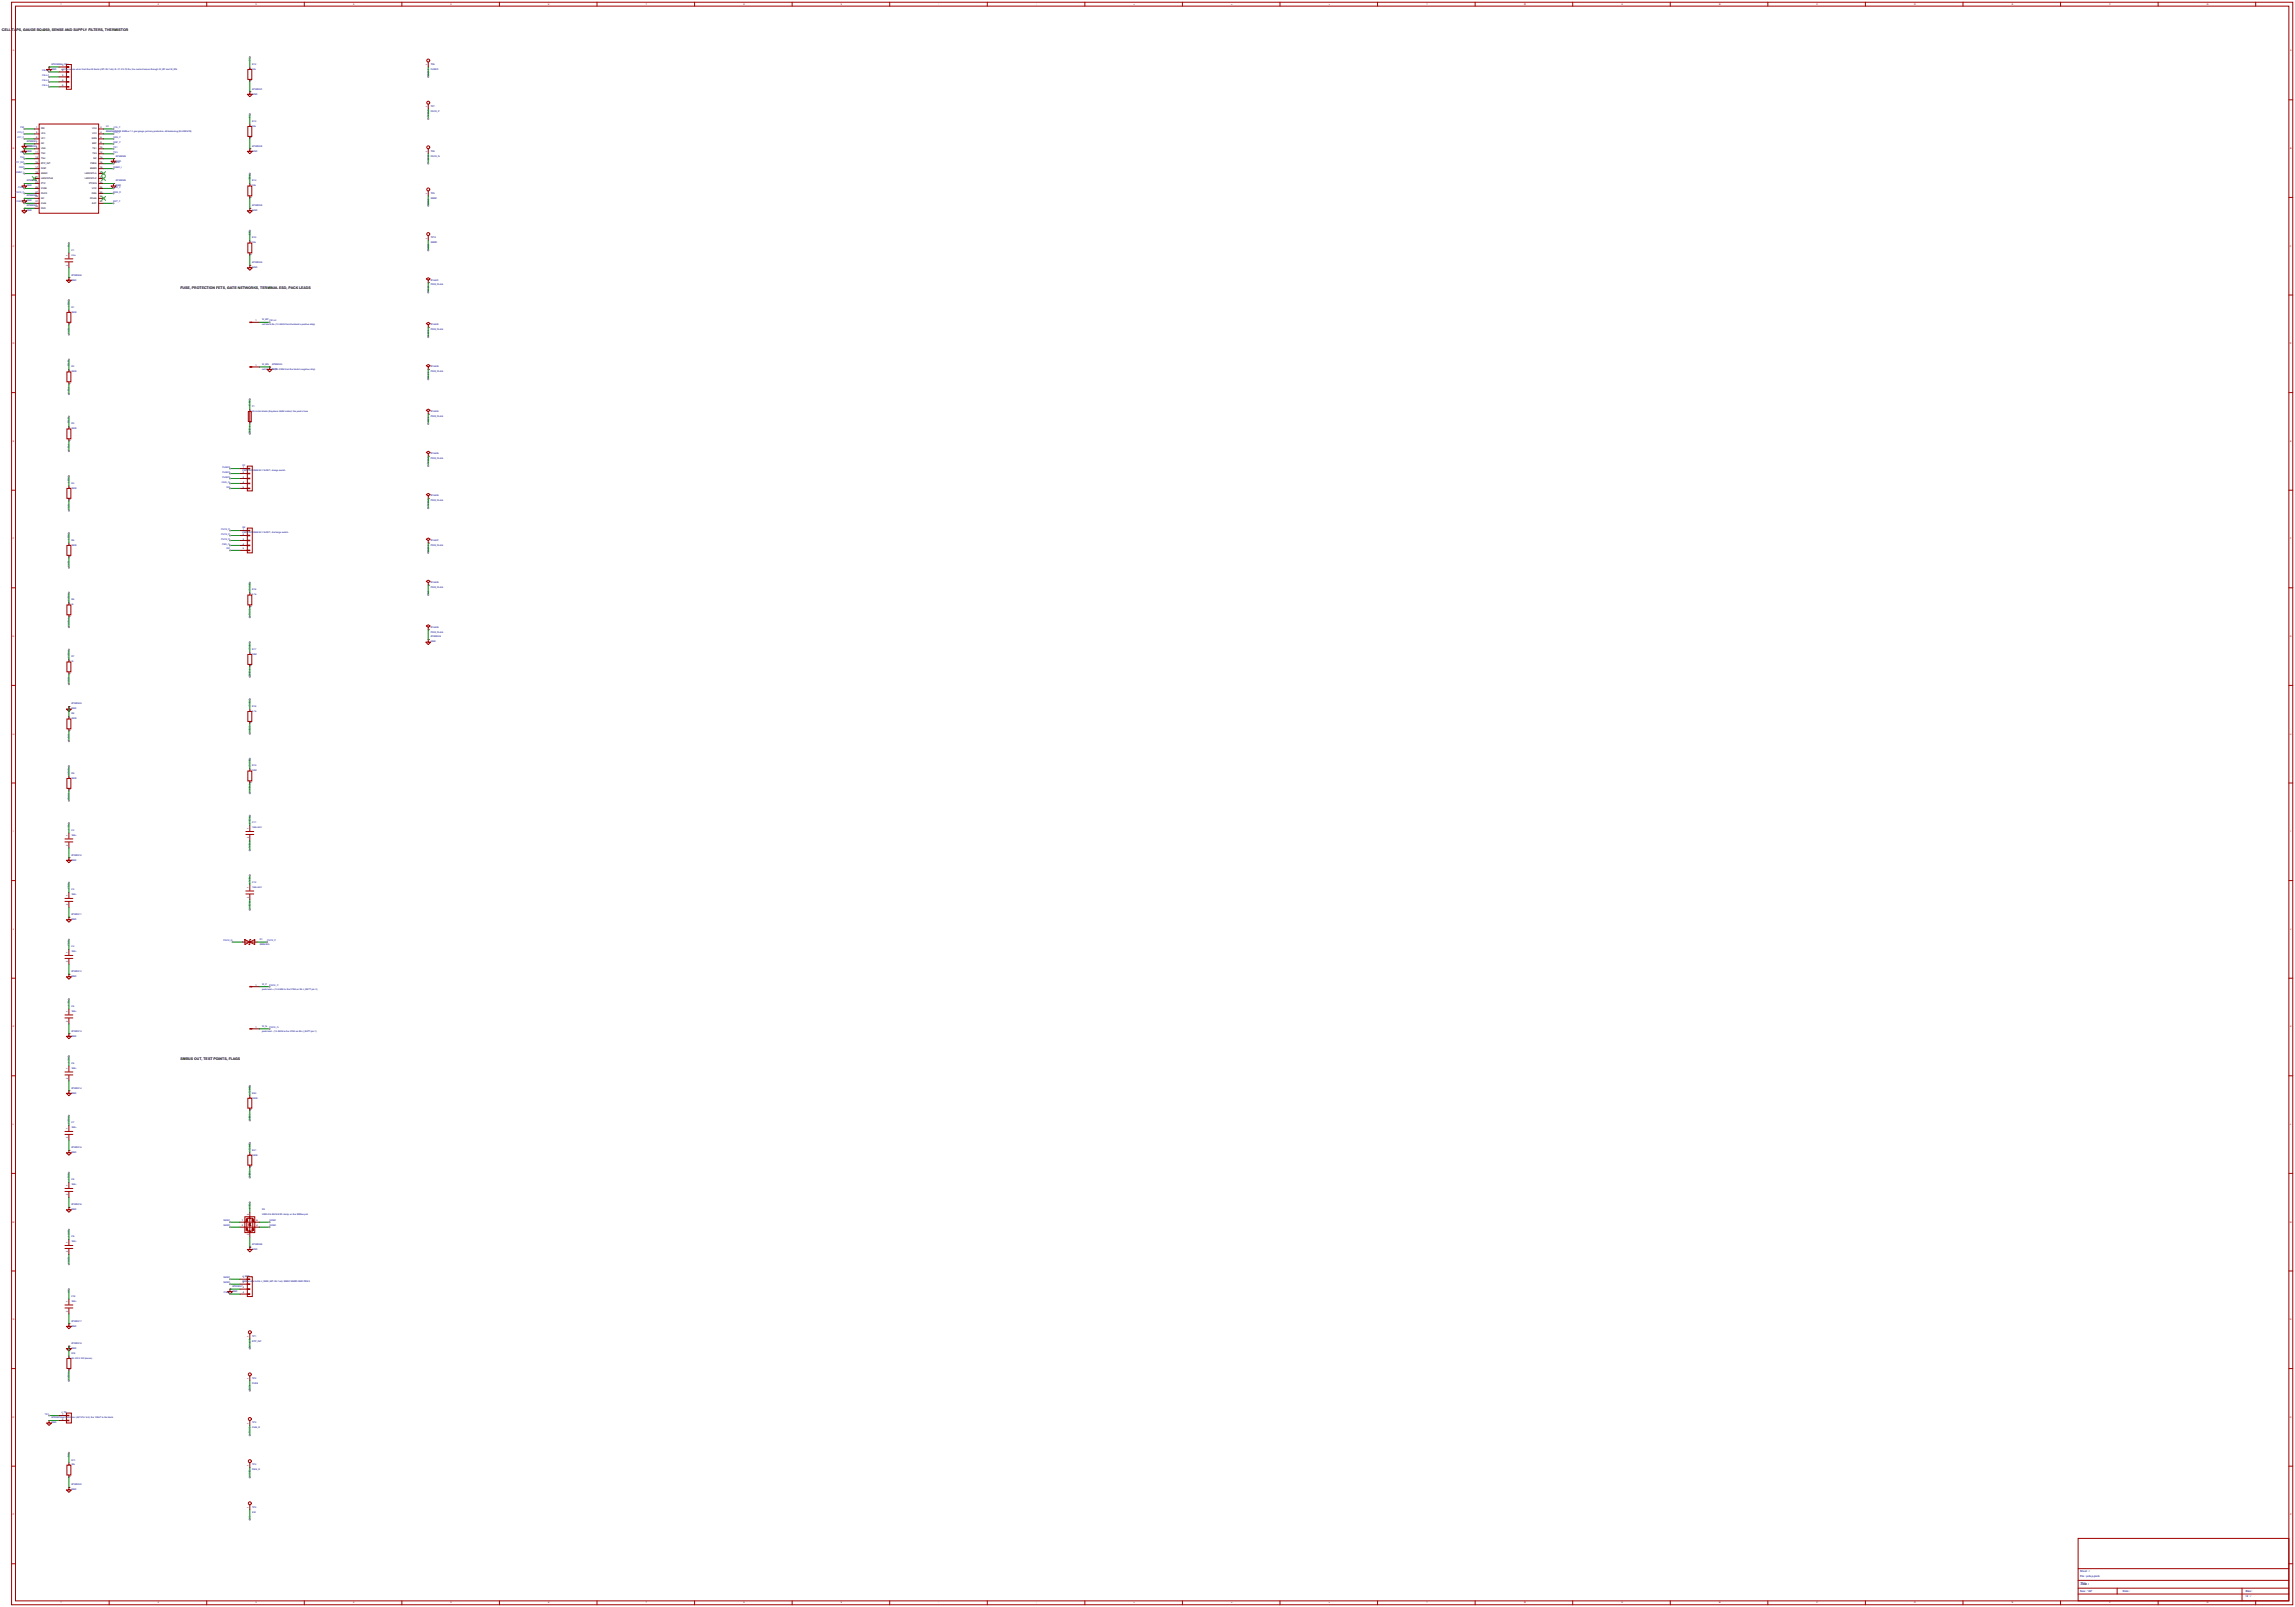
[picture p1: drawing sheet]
<svg xmlns="http://www.w3.org/2000/svg" width="1176mm" height="823mm" viewBox="0 0 1176 823" stroke-linecap="round" stroke-linejoin="round" font-family="sans-serif">
<defs><g id="words">
<g font-size="1.8">
<text x="1" y="16">CELL TAPS, GAUGE BQ4050, SENSE AND SUPPLY FILTERS, THERMISTOR</text>
<text x="92" y="148">FUSE, PROTECTION FETS, GATE NETWORKS, TERMINAL ESD, PACK LEADS</text>
<text x="92" y="543">SMBUS OUT, TEST POINTS, FLAGS</text>
</g>
<text font-size="1.8" fill="#000080" x="1066" y="812">Title :</text>
<g font-size="1.4" fill="#000080">
<text x="1066" y="808">File : pcb-p-pack</text>
<text x="1066" y="805">Sheet : /</text>
<text x="1066" y="816">Size : &quot;A0&quot;</text>
<text x="1088" y="816">Date :</text>
<text x="1151" y="816">Rev :</text>
<text x="1151" y="818">Id : /</text>
</g>
<g font-size="1.2" fill="#a00000">
<text x="31" y="2">1</text>
<text x="81" y="2">2</text>
<text x="131" y="2">3</text>
<text x="181" y="2">4</text>
<text x="231" y="2">5</text>
<text x="281" y="2">6</text>
<text x="331" y="2">7</text>
<text x="381" y="2">8</text>
<text x="431" y="2">9</text>
<text x="481" y="2">:</text>
<text x="531" y="2">;</text>
<text x="581" y="2">&lt;</text>
<text x="631" y="2">=</text>
<text x="681" y="2">&gt;</text>
<text x="731" y="2">?</text>
<text x="781" y="2">@</text>
<text x="831" y="2">A</text>
<text x="881" y="2">B</text>
<text x="931" y="2">C</text>
<text x="981" y="2">D</text>
<text x="1031" y="2">E</text>
<text x="1081" y="2">F</text>
<text x="1131" y="2">G</text>
<text x="7" y="26">A</text>
<text x="1174" y="26">A</text>
<text x="7" y="76">B</text>
<text x="1174" y="76">B</text>
<text x="7" y="126">C</text>
<text x="1174" y="126">C</text>
<text x="7" y="176">D</text>
<text x="1174" y="176">D</text>
<text x="7" y="226">E</text>
<text x="1174" y="226">E</text>
<text x="7" y="276">F</text>
<text x="1174" y="276">F</text>
<text x="6" y="326">G</text>
<text x="1173" y="326">G</text>
<text x="7" y="376">H</text>
<text x="1174" y="376">H</text>
<text x="7" y="426">I</text>
<text x="1174" y="426">I</text>
<text x="7" y="476">J</text>
<text x="1174" y="476">J</text>
<text x="7" y="526">K</text>
<text x="1174" y="526">K</text>
<text x="7" y="576">L</text>
<text x="1174" y="576">L</text>
<text x="6" y="626">M</text>
<text x="1173" y="626">M</text>
<text x="7" y="676">N</text>
<text x="1174" y="676">N</text>
<text x="6" y="726">O</text>
<text x="1173" y="726">O</text>
<text x="7" y="776">P</text>
<text x="1174" y="776">P</text>
<text x="31" y="821">1</text>
<text x="81" y="821">2</text>
<text x="131" y="821">3</text>
<text x="181" y="821">4</text>
<text x="231" y="821">5</text>
<text x="281" y="821">6</text>
<text x="331" y="821">7</text>
<text x="381" y="821">8</text>
<text x="431" y="821">9</text>
<text x="481" y="821">:</text>
<text x="531" y="821">;</text>
<text x="581" y="821">&lt;</text>
<text x="631" y="821">=</text>
<text x="681" y="821">&gt;</text>
<text x="731" y="821">?</text>
<text x="781" y="821">@</text>
<text x="831" y="821">A</text>
<text x="881" y="821">B</text>
<text x="931" y="821">C</text>
<text x="981" y="821">D</text>
<text x="1031" y="821">E</text>
<text x="1081" y="821">F</text>
<text x="1131" y="821">G</text>
</g>
<g font-size="1.2" fill="#00f">
<text x="128" y="29" transform="rotate(90 128 29)">TS3</text>
<text x="219" y="35" transform="rotate(90 219 35)">FUSED</text>
<text x="22" y="36">CELL1</text>
<text x="22" y="39">CELL2</text>
<text x="22" y="41">CELL3</text>
<text x="22" y="44">CELL4</text>
<text x="128" y="58" transform="rotate(90 128 58)">TS4</text>
<text x="219" y="56" transform="rotate(90 219 56)">PACK_P</text>
<text x="11" y="66">PBI</text>
<text x="58" y="66">VC4_F</text>
<text x="9" y="68">VC3_F</text>
<text x="9" y="71">VC1_F</text>
<text x="58" y="68">VC2_F</text>
<text x="58" y="71">SRN_F</text>
<text x="58" y="73">SRP_F</text>
<text x="58" y="76">TS1</text>
<text x="8" y="83">BTP_INT</text>
<text x="10" y="78">TS2</text>
<text x="10" y="81">TS4</text>
<text x="58" y="78">TS3</text>
<text x="58" y="83">PRES</text>
<text x="219" y="79" transform="rotate(90 219 79)">PACK_N</text>
<text x="8" y="88">SMBC_I</text>
<text x="10" y="86">DISP</text>
<text x="58" y="86">SMBD_I</text>
<text x="128" y="89" transform="rotate(90 128 89)">PRES</text>
<text x="8" y="99">PACK_F</text>
<text x="9" y="96">FUSE</text>
<text x="58" y="96">VCC_F</text>
<text x="58" y="99">DSG_R</text>
<text x="8" y="104">CHG_R</text>
<text x="58" y="104">BAT_F</text>
<text x="219" y="102" transform="rotate(90 219 102)">SMBC</text>
<text x="128" y="118" transform="rotate(90 128 118)">DISP</text>
<text x="35" y="124" transform="rotate(90 35 124)">PBI</text>
<text x="219" y="125" transform="rotate(90 219 125)">SMBD</text>
<text x="219" y="146" transform="rotate(90 219 146)">CELL4</text>
<text x="35" y="154" transform="rotate(90 35 154)">CELL1</text>
<text x="35" y="168" transform="rotate(90 35 168)">VC1_F</text>
<text x="138" y="165">CELL4</text>
<text x="219" y="169" transform="rotate(90 219 169)">CELL1</text>
<text x="35" y="184" transform="rotate(90 35 184)">CELL2</text>
<text x="219" y="191" transform="rotate(90 219 191)">CELL2</text>
<text x="35" y="198" transform="rotate(90 35 198)">VC2_F</text>
<text x="128" y="205" transform="rotate(90 128 205)">CELL4</text>
<text x="35" y="213" transform="rotate(90 35 213)">CELL3</text>
<text x="219" y="214" transform="rotate(90 219 214)">CELL3</text>
<text x="128" y="218" transform="rotate(90 128 218)">FUSED</text>
<text x="35" y="228" transform="rotate(90 35 228)">VC3_F</text>
<text x="114" y="240">FUSED</text>
<text x="219" y="234" transform="rotate(90 219 234)">PACK_P</text>
<text x="35" y="244" transform="rotate(90 35 244)">CELL4</text>
<text x="114" y="242">FUSED</text>
<text x="114" y="245">FUSED</text>
<text x="114" y="247">CHG_G</text>
<text x="116" y="250">SW</text>
<text x="219" y="256" transform="rotate(90 219 256)">PACK_N</text>
<text x="35" y="258" transform="rotate(90 35 258)">VC4_F</text>
<text x="35" y="273" transform="rotate(90 35 273)">CELL4</text>
<text x="113" y="271">PACK_P</text>
<text x="113" y="274">PACK_P</text>
<text x="113" y="276">PACK_P</text>
<text x="114" y="279">DSG_G</text>
<text x="116" y="282">SW</text>
<text x="219" y="279" transform="rotate(90 219 279)">FUSED</text>
<text x="35" y="287" transform="rotate(90 35 287)">BAT_F</text>
<text x="128" y="298" transform="rotate(90 128 298)">CHG_G</text>
<text x="35" y="304" transform="rotate(90 35 304)">PACK_P</text>
<text x="219" y="303" transform="rotate(90 219 303)">SW</text>
<text x="35" y="317" transform="rotate(90 35 317)">PACK_F</text>
<text x="128" y="312" transform="rotate(90 128 312)">CHG_R</text>
<text x="128" y="329" transform="rotate(90 128 329)">CHG_G</text>
<text x="35" y="333" transform="rotate(90 35 333)">PACK_P</text>
<text x="35" y="347" transform="rotate(90 35 347)">VCC_F</text>
<text x="128" y="343" transform="rotate(90 128 343)">FUSED</text>
<text x="128" y="358" transform="rotate(90 128 358)">DSG_G</text>
<text x="128" y="372" transform="rotate(90 128 372)">DSG_R</text>
<text x="35" y="376" transform="rotate(90 35 376)">SRP_F</text>
<text x="128" y="389" transform="rotate(90 128 389)">DSG_G</text>
<text x="35" y="392" transform="rotate(90 35 392)">PACK_N</text>
<text x="128" y="402" transform="rotate(90 128 402)">PACK_P</text>
<text x="35" y="406" transform="rotate(90 35 406)">SRN_F</text>
<text x="128" y="418" transform="rotate(90 128 418)">PACK_P</text>
<text x="35" y="422" transform="rotate(90 35 422)">VC1_F</text>
<text x="128" y="431" transform="rotate(90 128 431)">PACK_N</text>
<text x="128" y="448" transform="rotate(90 128 448)">PACK_P</text>
<text x="35" y="452" transform="rotate(90 35 452)">VC2_F</text>
<text x="128" y="462" transform="rotate(90 128 462)">PACK_N</text>
<text x="35" y="481" transform="rotate(90 35 481)">VC3_F</text>
<text x="115" y="482">PACK_N</text>
<text x="137" y="482">PACK_P</text>
<text x="138" y="505">PACK_P</text>
<text x="35" y="512" transform="rotate(90 35 512)">VC4_F</text>
<text x="138" y="527">PACK_N</text>
<text x="35" y="541" transform="rotate(90 35 541)">BAT_F</text>
<text x="128" y="556" transform="rotate(90 128 556)">SMBC_I</text>
<text x="35" y="572" transform="rotate(90 35 572)">PACK_F</text>
<text x="128" y="571" transform="rotate(90 128 571)">SMBC</text>
<text x="128" y="586" transform="rotate(90 128 586)">SMBD_I</text>
<text x="128" y="600" transform="rotate(90 128 600)">SMBD</text>
<text x="35" y="601" transform="rotate(90 35 601)">VCC_F</text>
<text x="128" y="616" transform="rotate(90 128 616)">VCC_F</text>
<text x="35" y="630" transform="rotate(90 35 630)">SRP_F</text>
<text x="115" y="626">SMBC</text>
<text x="115" y="628">SMBD</text>
<text x="138" y="626">SMBC</text>
<text x="138" y="628">SMBD</text>
<text x="35" y="644" transform="rotate(90 35 644)">SRN_F</text>
<text x="115" y="655">SMBC</text>
<text x="115" y="657">SMBD</text>
<text x="35" y="660" transform="rotate(90 35 660)">TS1</text>
<text x="115" y="663">PRES</text>
<text x="128" y="686" transform="rotate(90 128 686)">BTP_INT</text>
<text x="35" y="703" transform="rotate(90 35 703)">PACK_N</text>
<text x="128" y="709" transform="rotate(90 128 709)">FUSE</text>
<text x="23" y="725">TS1</text>
<text x="128" y="731" transform="rotate(90 128 731)">CHG_R</text>
<text x="35" y="744" transform="rotate(90 35 744)">TS2</text>
<text x="128" y="753" transform="rotate(90 128 753)">DSG_R</text>
<text x="128" y="777" transform="rotate(90 128 777)">SW</text>
</g>
<g font-size="1.2">
<text x="26" y="35" transform="rotate(-90 26 35)">1</text>
<text x="32" y="34">1</text>
<text x="129" y="35" transform="rotate(-90 129 35)">1</text>
<text x="219" y="33" transform="rotate(-90 219 33)">1</text>
<text x="32" y="36">2</text>
<text x="32" y="39">3</text>
<text x="32" y="41">4</text>
<text x="129" y="42" transform="rotate(-90 129 42)">2</text>
<text x="32" y="44">5</text>
<text x="129" y="47" transform="rotate(-90 129 47)">1</text>
<text x="219" y="55" transform="rotate(-90 219 55)">1</text>
<text x="18" y="66">1</text>
<text x="51" y="66">2</text>
<text x="129" y="64" transform="rotate(-90 129 64)">1</text>
<text x="18" y="68">3</text>
<text x="18" y="71">5</text>
<text x="21" y="66">PBI</text>
<text x="21" y="69">VC3</text>
<text x="21" y="71">VC1</text>
<text x="47" y="71">SRN</text>
<text x="47" y="66">VC4</text>
<text x="47" y="69">VC2</text>
<text x="51" y="68">4</text>
<text x="51" y="71">6</text>
<text x="129" y="71" transform="rotate(-90 129 71)">2</text>
<text x="13" y="77" transform="rotate(-90 13 77)">1</text>
<text x="13" y="74" transform="rotate(-90 13 74)">1</text>
<text x="18" y="73">7</text>
<text x="18" y="76">9</text>
<text x="21" y="74">NC</text>
<text x="21" y="76">VSS</text>
<text x="47" y="74">SRP</text>
<text x="47" y="76">TS1</text>
<text x="51" y="76">10</text>
<text x="51" y="73">8</text>
<text x="129" y="77" transform="rotate(-90 129 77)">1</text>
<text x="219" y="78" transform="rotate(-90 219 78)">1</text>
<text x="18" y="78">11</text>
<text x="18" y="81">13</text>
<text x="18" y="83">15</text>
<text x="21" y="79">TS2</text>
<text x="21" y="81">TS4</text>
<text x="47" y="79">TS3</text>
<text x="48" y="81">NC</text>
<text x="51" y="78">12</text>
<text x="51" y="81">14</text>
<text x="51" y="83">16</text>
<text x="59" y="82" transform="rotate(-90 59 82)">1</text>
<text x="18" y="86">17</text>
<text x="18" y="88">19</text>
<text x="21" y="84">BTP_INT</text>
<text x="21" y="87">DISP</text>
<text x="21" y="89">SMBC</text>
<text x="44" y="89">LEDCNTLA</text>
<text x="46" y="87">SMBD</text>
<text x="46" y="84">PRES</text>
<text x="51" y="86">18</text>
<text x="51" y="88">20</text>
<text x="13" y="94" transform="rotate(-90 13 94)">1</text>
<text x="18" y="91">21</text>
<text x="18" y="94">23</text>
<text x="21" y="92">LEDCNTLB</text>
<text x="21" y="94">PTC</text>
<text x="43" y="92">LEDCNTLC</text>
<text x="46" y="94">PTCEN</text>
<text x="51" y="91">22</text>
<text x="51" y="94">24</text>
<text x="59" y="94" transform="rotate(-90 59 94)">1</text>
<text x="129" y="95" transform="rotate(-90 129 95)">1</text>
<text x="13" y="102" transform="rotate(-90 13 102)">1</text>
<text x="18" y="96">25</text>
<text x="18" y="99">27</text>
<text x="18" y="101">29</text>
<text x="21" y="97">FUSE</text>
<text x="21" y="99">PACK</text>
<text x="21" y="102">NC</text>
<text x="46" y="102">PCHG</text>
<text x="47" y="99">DSG</text>
<text x="47" y="97">VCC</text>
<text x="51" y="96">26</text>
<text x="51" y="99">28</text>
<text x="51" y="101">30</text>
<text x="129" y="101" transform="rotate(-90 129 101)">2</text>
<text x="219" y="99" transform="rotate(-90 219 99)">1</text>
<text x="13" y="107" transform="rotate(-90 13 107)">1</text>
<text x="18" y="104">31</text>
<text x="18" y="106">33</text>
<text x="21" y="104">CHG</text>
<text x="21" y="107">PAD</text>
<text x="47" y="104">BAT</text>
<text x="51" y="104">32</text>
<text x="129" y="107" transform="rotate(-90 129 107)">1</text>
<text x="129" y="124" transform="rotate(-90 129 124)">1</text>
<text x="219" y="122" transform="rotate(-90 219 122)">1</text>
<text x="35" y="131" transform="rotate(-90 35 131)">1</text>
<text x="129" y="131" transform="rotate(-90 129 131)">2</text>
<text x="35" y="136" transform="rotate(-90 35 136)">2</text>
<text x="129" y="136" transform="rotate(-90 129 136)">1</text>
<text x="36" y="143" transform="rotate(-90 36 143)">1</text>
<text x="220" y="145" transform="rotate(-90 220 145)">1</text>
<text x="36" y="160" transform="rotate(-90 36 160)">1</text>
<text x="36" y="166" transform="rotate(-90 36 166)">2</text>
<text x="131" y="165">1</text>
<text x="220" y="168" transform="rotate(-90 220 168)">1</text>
<text x="36" y="190" transform="rotate(-90 36 190)">1</text>
<text x="131" y="188">1</text>
<text x="139" y="188" transform="rotate(-90 139 188)">1</text>
<text x="220" y="190" transform="rotate(-90 220 190)">1</text>
<text x="36" y="197" transform="rotate(-90 36 197)">2</text>
<text x="129" y="211" transform="rotate(-90 129 211)">1</text>
<text x="220" y="212" transform="rotate(-90 220 212)">1</text>
<text x="36" y="219" transform="rotate(-90 36 219)">1</text>
<text x="129" y="217" transform="rotate(-90 129 217)">2</text>
<text x="36" y="226" transform="rotate(-90 36 226)">2</text>
<text x="125" y="240">1</text>
<text x="220" y="234" transform="rotate(-90 220 234)">1</text>
<text x="125" y="242">2</text>
<text x="125" y="245">3</text>
<text x="36" y="250" transform="rotate(-90 36 250)">1</text>
<text x="125" y="247">4</text>
<text x="125" y="250">5</text>
<text x="36" y="256" transform="rotate(-90 36 256)">2</text>
<text x="220" y="256" transform="rotate(-90 220 256)">1</text>
<text x="125" y="271">1</text>
<text x="125" y="274">2</text>
<text x="36" y="279" transform="rotate(-90 36 279)">1</text>
<text x="125" y="276">3</text>
<text x="125" y="279">4</text>
<text x="125" y="282">5</text>
<text x="220" y="278" transform="rotate(-90 220 278)">1</text>
<text x="36" y="285" transform="rotate(-90 36 285)">2</text>
<text x="129" y="305" transform="rotate(-90 129 305)">1</text>
<text x="220" y="300" transform="rotate(-90 220 300)">1</text>
<text x="36" y="310" transform="rotate(-90 36 310)">1</text>
<text x="129" y="311" transform="rotate(-90 129 311)">2</text>
<text x="36" y="316" transform="rotate(-90 36 316)">2</text>
<text x="220" y="323" transform="rotate(-90 220 323)">1</text>
<text x="220" y="328" transform="rotate(-90 220 328)">1</text>
<text x="129" y="335" transform="rotate(-90 129 335)">1</text>
<text x="36" y="339" transform="rotate(-90 36 339)">1</text>
<text x="129" y="341" transform="rotate(-90 129 341)">2</text>
<text x="36" y="345" transform="rotate(-90 36 345)">2</text>
<text x="36" y="362" transform="rotate(-90 36 362)">1</text>
<text x="129" y="364" transform="rotate(-90 129 364)">1</text>
<text x="36" y="368" transform="rotate(-90 36 368)">1</text>
<text x="129" y="371" transform="rotate(-90 129 371)">2</text>
<text x="36" y="374" transform="rotate(-90 36 374)">2</text>
<text x="129" y="395" transform="rotate(-90 129 395)">1</text>
<text x="36" y="398" transform="rotate(-90 36 398)">1</text>
<text x="129" y="401" transform="rotate(-90 129 401)">2</text>
<text x="36" y="405" transform="rotate(-90 36 405)">2</text>
<text x="128" y="425" transform="rotate(-90 128 425)">1</text>
<text x="35" y="428" transform="rotate(-90 35 428)">1</text>
<text x="128" y="429" transform="rotate(-90 128 429)">2</text>
<text x="35" y="433" transform="rotate(-90 35 433)">2</text>
<text x="36" y="440" transform="rotate(-90 36 440)">1</text>
<text x="128" y="455" transform="rotate(-90 128 455)">1</text>
<text x="35" y="459" transform="rotate(-90 35 459)">1</text>
<text x="128" y="460" transform="rotate(-90 128 460)">2</text>
<text x="35" y="464" transform="rotate(-90 35 464)">2</text>
<text x="36" y="470" transform="rotate(-90 36 470)">1</text>
<text x="125" y="482">1</text>
<text x="130" y="482">2</text>
<text x="35" y="488" transform="rotate(-90 35 488)">1</text>
<text x="35" y="493" transform="rotate(-90 35 493)">2</text>
<text x="36" y="499" transform="rotate(-90 36 499)">1</text>
<text x="131" y="505">1</text>
<text x="35" y="519" transform="rotate(-90 35 519)">1</text>
<text x="35" y="523" transform="rotate(-90 35 523)">2</text>
<text x="131" y="527">1</text>
<text x="36" y="530" transform="rotate(-90 36 530)">1</text>
<text x="35" y="548" transform="rotate(-90 35 548)">1</text>
<text x="35" y="553" transform="rotate(-90 35 553)">2</text>
<text x="36" y="559" transform="rotate(-90 36 559)">1</text>
<text x="129" y="562" transform="rotate(-90 129 562)">1</text>
<text x="129" y="569" transform="rotate(-90 129 569)">2</text>
<text x="35" y="578" transform="rotate(-90 35 578)">1</text>
<text x="35" y="583" transform="rotate(-90 35 583)">2</text>
<text x="36" y="590" transform="rotate(-90 36 590)">1</text>
<text x="129" y="592" transform="rotate(-90 129 592)">1</text>
<text x="129" y="598" transform="rotate(-90 129 598)">2</text>
<text x="35" y="608" transform="rotate(-90 35 608)">1</text>
<text x="35" y="612" transform="rotate(-90 35 612)">2</text>
<text x="36" y="619" transform="rotate(-90 36 619)">1</text>
<text x="128" y="623" transform="rotate(-90 128 623)">5</text>
<text x="124" y="626">1</text>
<text x="124" y="628">3</text>
<text x="132" y="626">6</text>
<text x="132" y="628">4</text>
<text x="128" y="633" transform="rotate(-90 128 633)">2</text>
<text x="35" y="642" transform="rotate(-90 35 642)">2</text>
<text x="35" y="637" transform="rotate(-90 35 637)">1</text>
<text x="129" y="639" transform="rotate(-90 129 639)">1</text>
<text x="125" y="655">1</text>
<text x="125" y="657">2</text>
<text x="125" y="660">3</text>
<text x="119" y="661" transform="rotate(-90 119 661)">1</text>
<text x="125" y="663">4</text>
<text x="35" y="667" transform="rotate(-90 35 667)">1</text>
<text x="35" y="672" transform="rotate(-90 35 672)">2</text>
<text x="36" y="679" transform="rotate(-90 36 679)">1</text>
<text x="36" y="690" transform="rotate(-90 36 690)">1</text>
<text x="128" y="685" transform="rotate(-90 128 685)">1</text>
<text x="36" y="696" transform="rotate(-90 36 696)">1</text>
<text x="36" y="702" transform="rotate(-90 36 702)">2</text>
<text x="128" y="706" transform="rotate(-90 128 706)">1</text>
<text x="32" y="725">1</text>
<text x="26" y="728" transform="rotate(-90 26 728)">1</text>
<text x="32" y="727">2</text>
<text x="128" y="729" transform="rotate(-90 128 729)">1</text>
<text x="36" y="750" transform="rotate(-90 36 750)">1</text>
<text x="128" y="751" transform="rotate(-90 128 751)">1</text>
<text x="36" y="757" transform="rotate(-90 36 757)">2</text>
<text x="36" y="762" transform="rotate(-90 36 762)">1</text>
<text x="128" y="773" transform="rotate(-90 128 773)">1</text>
</g>
<g font-size="1.2" fill="#000080">
<text x="26" y="33">#PWR000J_CELL</text>
<text x="26" y="36">GND</text>
<text x="31" y="36">cell tap sense wires from the 4S block (JST-XH 1x5): B- C1 C2 C3 B+; the current leaves through W_BP and W_BN</text>
<text x="129" y="33">R12</text>
<text x="129" y="36">10k</text>
<text x="221" y="33">TP6</text>
<text x="221" y="36">FUSED</text>
<text x="129" y="46">#PWR021</text>
<text x="129" y="48">GND</text>
<text x="221" y="55">TP7</text>
<text x="221" y="57">PACK_P</text>
<text x="54" y="65">U1</text>
<text x="129" y="62">R13</text>
<text x="129" y="65">10k</text>
<text x="54" y="68">BQ4050RSMR: SMBus 1.1 gas gauge, primary protection, 4S balancing (SLUSC67B)</text>
<text x="14" y="73">#PWR001</text>
<text x="14" y="75">GND</text>
<text x="14" y="75">#PWR002</text>
<text x="14" y="78">GND</text>
<text x="129" y="75">#PWR022</text>
<text x="129" y="78">GND</text>
<text x="221" y="78">TP8</text>
<text x="59" y="80">#PWR003</text>
<text x="59" y="83">GND</text>
<text x="221" y="80">PACK_N</text>
<text x="14" y="93">#PWR004</text>
<text x="14" y="95">GND</text>
<text x="59" y="93">#PWR005</text>
<text x="59" y="95">GND</text>
<text x="129" y="93">R14</text>
<text x="129" y="95">10k</text>
<text x="14" y="101">#PWR006</text>
<text x="221" y="99">TP9</text>
<text x="221" y="102">SMBC</text>
<text x="14" y="103">GND</text>
<text x="14" y="106">#PWR007</text>
<text x="129" y="106">#PWR023</text>
<text x="14" y="108">GND</text>
<text x="129" y="108">GND</text>
<text x="129" y="122">R15</text>
<text x="129" y="125">10k</text>
<text x="221" y="122">TP10</text>
<text x="221" y="125">SMBD</text>
<text x="37" y="128">C1</text>
<text x="37" y="131">2.2u</text>
<text x="129" y="135">#PWR024</text>
<text x="129" y="137">GND</text>
<text x="37" y="141">#PWR008</text>
<text x="37" y="144">GND</text>
<text x="221" y="144">#FLG01</text>
<text x="221" y="146">PWR_FLAG</text>
<text x="37" y="158">R1</text>
<text x="37" y="160">100R</text>
<text x="134" y="164">W_BP</text>
<text x="134" y="167">cell block B+ (12 AWG from the block's positive strip)</text>
<text x="221" y="167">#FLG02</text>
<text x="221" y="169">PWR_FLAG</text>
<text x="37" y="188">R2</text>
<text x="37" y="191">100R</text>
<text x="134" y="187">W_BN</text>
<text x="134" y="189">cell block B- (12 AWG from the block's negative strip)</text>
<text x="139" y="187">#PWR025</text>
<text x="139" y="189">GND</text>
<text x="221" y="188">#FLG03</text>
<text x="221" y="191">PWR_FLAG</text>
<text x="129" y="208">F1</text>
<text x="129" y="211">25 A mini blade (Keystone 3568 holder): the pack's fuse</text>
<text x="221" y="211">#FLG04</text>
<text x="221" y="214">PWR_FLAG</text>
<text x="37" y="217">R3</text>
<text x="37" y="220">100R</text>
<text x="221" y="233">#FLG05</text>
<text x="124" y="239">Q1</text>
<text x="221" y="235">PWR_FLAG</text>
<text x="124" y="242">CSD17570Q5B 30 V N-FET, charge switch</text>
<text x="37" y="248">R4</text>
<text x="37" y="250">100R</text>
<text x="221" y="254">#FLG06</text>
<text x="221" y="257">PWR_FLAG</text>
<text x="124" y="271">Q2</text>
<text x="124" y="273">CSD17570Q5B 30 V N-FET, discharge switch</text>
<text x="37" y="277">R5</text>
<text x="37" y="280">100R</text>
<text x="221" y="277">#FLG07</text>
<text x="221" y="280">PWR_FLAG</text>
<text x="221" y="299">#FLG08</text>
<text x="129" y="302">R16</text>
<text x="129" y="305">5.1k</text>
<text x="221" y="301">PWR_FLAG</text>
<text x="37" y="308">R6</text>
<text x="37" y="310">1k</text>
<text x="221" y="322">#FLG09</text>
<text x="221" y="324">PWR_FLAG</text>
<text x="221" y="327">#PWR028</text>
<text x="221" y="329">GND</text>
<text x="129" y="333">R17</text>
<text x="129" y="335">10M</text>
<text x="37" y="337">R7</text>
<text x="37" y="339">1k</text>
<text x="37" y="366">R8</text>
<text x="37" y="361">#PWR009</text>
<text x="37" y="363">GND</text>
<text x="129" y="362">R18</text>
<text x="129" y="365">5.1k</text>
<text x="37" y="369">100R</text>
<text x="129" y="393">R19</text>
<text x="129" y="395">10M</text>
<text x="37" y="396">R9</text>
<text x="37" y="399">100R</text>
<text x="37" y="426">C2</text>
<text x="129" y="422">C11</text>
<text x="129" y="424">100n 50V</text>
<text x="37" y="428">100n</text>
<text x="37" y="438">#PWR010</text>
<text x="37" y="441">GND</text>
<text x="129" y="452">C12</text>
<text x="129" y="455">100n 50V</text>
<text x="37" y="456">C3</text>
<text x="37" y="459">100n</text>
<text x="37" y="469">#PWR011</text>
<text x="37" y="471">GND</text>
<text x="37" y="485">C4</text>
<text x="133" y="482">D1</text>
<text x="133" y="484">SMBJ20A</text>
<text x="37" y="488">100n</text>
<text x="37" y="498">#PWR012</text>
<text x="37" y="501">GND</text>
<text x="134" y="504">W_P</text>
<text x="134" y="507">pack lead + (12 AWG to the XT60 on E6 J_BATT pin 2)</text>
<text x="37" y="516">C5</text>
<text x="37" y="518">100n</text>
<text x="134" y="526">W_N</text>
<text x="37" y="529">#PWR013</text>
<text x="37" y="531">GND</text>
<text x="134" y="529">pack lead - (12 AWG to the XT60 on E6 J_BATT pin 1)</text>
<text x="37" y="545">C6</text>
<text x="37" y="548">100n</text>
<text x="37" y="558">#PWR014</text>
<text x="37" y="560">GND</text>
<text x="129" y="560">R20</text>
<text x="129" y="563">100R</text>
<text x="37" y="576">C7</text>
<text x="37" y="578">100n</text>
<text x="37" y="588">#PWR015</text>
<text x="37" y="591">GND</text>
<text x="129" y="589">R21</text>
<text x="129" y="592">100R</text>
<text x="37" y="605">C8</text>
<text x="37" y="607">100n</text>
<text x="37" y="617">#PWR016</text>
<text x="37" y="620">GND</text>
<text x="134" y="620">D2</text>
<text x="134" y="623">USBLC6-2SC6 ESD clamp on the SMBus pair</text>
<text x="37" y="634">C9</text>
<text x="37" y="636">100n</text>
<text x="129" y="638">#PWR026</text>
<text x="129" y="640">GND</text>
<text x="119" y="659">#PWR027</text>
<text x="124" y="654">J_SMB</text>
<text x="124" y="657">SMBus lead to E6 J_SMB (JST-XH 1x4): SMBC SMBD GND PRES</text>
<text x="37" y="664">C10</text>
<text x="119" y="662">GND</text>
<text x="37" y="667">100n</text>
<text x="37" y="677">#PWR017</text>
<text x="37" y="680">GND</text>
<text x="37" y="689">#PWR018</text>
<text x="129" y="685">TP1</text>
<text x="129" y="687">BTP_INT</text>
<text x="37" y="694">R10</text>
<text x="37" y="691">GND</text>
<text x="37" y="696">2m 2512 2W (sense)</text>
<text x="129" y="706">TP2</text>
<text x="129" y="709">FUSE</text>
<text x="31" y="724">J_TS</text>
<text x="26" y="727">#PWR019cell thermistor (JST-PH 1x2): the 103AT in the block</text>
<text x="26" y="729">GND</text>
<text x="129" y="729">TP3</text>
<text x="129" y="732">CHG_R</text>
<text x="37" y="748">R11</text>
<text x="37" y="751">10k</text>
<text x="129" y="751">TP4</text>
<text x="129" y="753">DSG_R</text>
<text x="37" y="761">#PWR020</text>
<text x="37" y="763">GND</text>
<text x="129" y="772">TP5</text>
<text x="129" y="775">SW</text>
</g>
</g></defs>
<g fill="none" stroke="#a10000" stroke-width=".51">
<path d="M6 1h1169v821h-1169zM8 3h1165v817h-1165zM56 1v2M106 1v2M156 1v2M206 1v2M256 1v2M306 1v2M356 1v2M406 1v2M456 1v2M506 1v2"/>
<path d="M556 1v2M606 1v2M656 1v2M706 1v2M756 1v2M806 1v2M856 1v2M906 1v2M956 1v2M1006 1v2M1056 1v2M1106 1v2"/>
<path d="M1156 1v2M25 34v2h1l-1 1-1-1h1M34 33h3v13h-3zM34 34h1zM34 37h1zM34 39l1 1zM127 36h2v5h-2zM6 51h2M34 42h1zM34 44l1 1zM128 47v1h1l-1 2-1-2h1M1173 51h2"/>
<path d="M12 74v1h2l-2 1-1-1h1M12 76v2h2l-2 1-1-1h1M20 64h31v45h-31zM127 65h2v5h-2zM128 76v2h1l-1 1-1-1h1M12 94v1h2l-2 2-1-2h1M58 81v2h1l-1 1-1-1h1M58 94v1h1l-1 2-1-2h1M127 95h2v5h-2zM6 101h2M12 102v1h2l-2 1-1-1h1M12 107v1h2l-2 1-1-1h1"/>
<path d="M128 107v1h1l-1 1-1-1h1M1173 101h2M33 133h4M33 134h4M127 124h2v6h-2zM128 136v1h1l-1 1-1-1h1M6 151h2M35 142v2h2l-2 1-1-1h1M1173 151h2M34 160h2v5h-2zM128 165h1zM129 165h.1"/>
<path d="M34 191h2v5h-2zM128 188h1zM129 188h.1M138 188v1h1l-1 2-1-2h1M6 201h2M34 220h2v5h-2zM127 211h2v5h-2zM128 211v5M1173 201h2M127 239h2v12h-2zM127 240h1zM6 251h2"/>
<path d="M34 250h2v5h-2zM127 242l1 1zM127 245h1zM127 248h1zM127 250h1zM1173 251h2M34 279h2v6h-2zM127 271h2v12h-2zM127 272h1zM127 274h1zM127 277h1zM127 279l1 1z"/>
<path d="M127 282h1zM6 301h2M34 310h2v5h-2zM127 305h2v5h-2zM1173 301h2M34 339h2v5h-2zM127 335h2v5h-2zM6 351h2M1173 351h2M34 368h2v5h-2zM35 362v1h2l-2 2-1-2h1M127 365h2v5h-2z"/>
<path d="M34 399h2v5h-2zM127 395h2v5h-2zM6 401h2M1173 401h2M33 430h4M33 431h4M35 439v2h2l-2 1-1-1h1M126 426h4M126 428h4M6 451h2M126 456h4M126 458h4"/>
<path d="M1173 451h2M33 460h4M33 462h4M35 470v1h2l-2 1-1-1h1M33 489h4M33 491h4M35 499v1h2l-2 2-1-2h1M125 481v3l6-3v3zM127 483h2M129 481h-1v3M6 501h2M33 520h4"/>
<path d="M128 505l1 1zM129 505h.1M1173 501h2M33 521h4M35 530v1h2l-2 1-1-1h1M128 527h1zM129 527h.1M6 551h2M33 549h4M33 551h4M35 559v1h2l-2 1-1-1h1M1173 551h2"/>
<path d="M33 580h4M127 563h2v5h-2zM33 581h4M35 589v2h2l-2 1-1-1h1M127 592h2v5h-2zM6 601h2M33 609h4M33 610h4M35 619v1h2l-2 1-1-1h1M1173 601h2M33 638h4M33 640h4"/>
<path d="M125 623h6v8h-6zM128 624h-2v7h2M129 624h1v7h-1M6 651h2M1173 651h2M33 669h4M33 670h4M35 678v1h2l-2 2-1-2h1M34 696h2v5h-2zM35 690v1h2l-2 1-1-1h1M6 701h2M1173 701h2"/>
<path d="M25 728v1h1l-1 1-1-1h1M34 724h3v5h-3zM34 725h1zM34 728h1zM6 751h2M34 751h2v5h-2zM1173 751h2M35 762v1h2l-2 2-1-2h1M1065 788h108v32h-108zM6 801h2M1065 817h108M1065 814h108"/>
<path d="M1065 810h108M1065 804h108M1085 814v3M1149 814v6M1173 801h2M56 820v2M106 820v2M156 820v2M206 820v2M256 820v2M306 820v2M356 820v2"/>
<path d="M406 820v2M456 820v2M506 820v2M556 820v2M606 820v2M656 820v2M706 820v2M756 820v2M806 820v2M856 820v2M906 820v2M956 820v2"/>
<path d="M1006 820v2M1056 820v2M1106 820v2M1156 820v2"/>
</g>
<g fill="none" stroke="#870000" stroke-width=".51">
<path d="M25 34h.1M30 34h4M30 37h4M30 39h4M128 34v2M30 42h4M30 44h4M128 47h.1M128 41v1M12 74h.1M12 76h.1M18 66h2"/>
<path d="M18 69h2M18 71h2M18 74h2M18 76h2M18 79h2M51 66h2M51 69h2M51 71h2M51 74h2M51 76h2M51 79h2M128 76h.1"/>
<path d="M128 64v1M128 70v1M12 94h.1M18 81h2M18 84h2M18 86h2M18 89h2M18 91h2M18 94h2M18 97h2M18 99h2M51 81h2"/>
<path d="M51 84h2M51 86h2M51 89h2M51 91h2M51 94h2M51 97h2M51 99h2M58 81h.1M58 94h.1M128 94v1M12 102h.1M12 107h.1"/>
<path d="M18 102h2M18 104h2M18 107h2M51 102h2M51 104h2M128 107h.1M128 100v2M35 130v2M35 134v3M128 136h.1M128 123v1M128 130v1"/>
<path d="M35 142h.1M35 159v1M35 165v1M129 165h4M35 189v2M35 196v1M129 188h4M138 188h.1M35 218v2M128 210v1M128 216v1M35 225v1"/>
<path d="M35 249v1M35 255v2M123 240h4M123 243h4M123 245h4M123 248h4M123 250h4M35 278v1M123 272h4M123 274h4M123 277h4M123 279h4"/>
<path d="M35 285v1M123 282h4M35 309v1M35 315v1M128 304v1M128 310v1M35 338v1M128 334v1M35 344v1M128 340v2M35 362h.1M35 367v1"/>
<path d="M35 373v2M128 363v2M128 370v1M35 398v1M128 394v1M35 404v1M128 400v1M35 439h.1M35 427v3M35 432v2M128 423v3M128 428v3"/>
<path d="M35 457v3M128 453v3M128 458v3M35 470h.1M35 462v3M35 499h.1M35 486v3M35 491v3M124 483h3M129 483h3M35 517v3M129 505h4"/>
<path d="M35 530h.1M35 522v3M129 527h4M35 559h.1M35 546v3M35 551v3M35 577v2M128 561v2M128 568v1M35 589h.1M35 581v3M128 591v1"/>
<path d="M128 597v1M35 619h.1M35 606v3M35 611v2M35 635v3M35 640v3M35 678h.1M35 666v2M35 670v3M35 690h.1M35 695v1M35 701v1"/>
<path d="M25 728h.1M30 725h4M30 728h4M35 749v2M35 756v1M35 762h.1"/>
</g>
<path d="M17 90l2 2M19 90l-2 2M52 88l2 2M52 90l2 2M54 88l-2 2M54 90l-2 2M52 101l2 2M54 101l-2 2" fill="none" stroke="#3c3" stroke-width=".51"/>
<g fill="#a10000">
<circle cx="126" cy="626" r=".3"/>
<circle cx="128" cy="624" r=".3"/>
<circle cx="128" cy="631" r=".3"/>
<circle cx="129" cy="624" r=".3"/>
<circle cx="129" cy="631" r=".3"/>
<circle cx="130" cy="629" r=".3"/>
</g>
<g fill="none" stroke="#a10000" stroke-width=".51">
<path d="M219 144l1-1-1-1-1 1 1 1v1M219 166h1l-1-1-1 1h1v2M219 188l1-1h-1h-1l1 1v1M219 211l1-1h-1h-1l1 1v1M219 232h1l-1-1-1 1h1v2M219 254l1-1h-1h-1l1 1v1M219 277l1-1h-1h-1l1 1v1M219 298h1l-1-1-1 1h1v2M219 321h1l-1-1-1 1h1v2M219 328v1h2l-2 1-1-1h1M125 626h6M125 629h6"/>
<path d="M126 629h1M126 625h1M126 625l1 1h-1zM126 629l1 1h-1zM128 624h1l-1 1v5v1h1h-1M128 627l1 1h-1zM128 639v1h1l-1 1-1-1h1M129 627h-1M129 629h1M129 625h1M130 625v1h-1zM130 629v1h-1z"/>
<path d="M127 654h2v10h-2zM127 655h1zM127 658h1zM118 660v2h1l-1 1-1-1h1M127 660l1 1zM127 663h1z"/>
<circle cx="219" cy="31" r=".8"/>
<circle cx="219" cy="53" r=".8"/>
<circle cx="219" cy="75" r=".8"/>
<circle cx="219" cy="97" r=".8"/>
<circle cx="219" cy="120" r=".8"/>
<circle cx="128" cy="683" r=".8"/>
<circle cx="128" cy="704" r=".8"/>
<circle cx="128" cy="727" r=".8"/>
<circle cx="128" cy="749" r=".8"/>
<circle cx="128" cy="770" r=".8"/>
</g>
<g fill="none" stroke="#870000" stroke-width=".51">
<path d="M219 32v2M219 53v3M219 76v3M219 98v2M219 121v2M219 145h.1M219 168h.1M219 189h.1M219 212h.1M219 234h.1M219 255h.1M219 278h.1"/>
<path d="M219 300h.1M219 323h.1M219 328h.1M123 626h2M123 629h2M128 639h.1M128 621v3M128 631v3M131 626h2M131 629h2M123 655h4M123 658h4"/>
<path d="M118 660h.1M123 660h4M123 663h4M128 683v3M128 705v2M128 728v2M128 749v3M128 771v2"/>
</g>
<path d="M25 34h5M25 37h5" fill="none" stroke="#008700" stroke-width=".51"/>
<circle cx="25" cy="37" r=".5" fill="#999"/>
<path d="M25 39h5" fill="none" stroke="#008700" stroke-width=".51"/>
<circle cx="25" cy="39" r=".5" fill="#999"/>
<path d="M25 42h5" fill="none" stroke="#008700" stroke-width=".51"/>
<circle cx="25" cy="42" r=".5" fill="#999"/>
<path d="M25 44h5" fill="none" stroke="#008700" stroke-width=".51"/>
<circle cx="25" cy="44" r=".5" fill="#999"/>
<path d="M12 66h6" fill="none" stroke="#008700" stroke-width=".51"/>
<circle cx="12" cy="66" r=".5" fill="#999"/>
<path d="M53 66h5" fill="none" stroke="#008700" stroke-width=".51"/>
<circle cx="58" cy="66" r=".5" fill="#999"/>
<path d="M12 69h6" fill="none" stroke="#008700" stroke-width=".51"/>
<circle cx="12" cy="69" r=".5" fill="#999"/>
<path d="M53 69h5" fill="none" stroke="#008700" stroke-width=".51"/>
<circle cx="58" cy="69" r=".5" fill="#999"/>
<path d="M12 71h6" fill="none" stroke="#008700" stroke-width=".51"/>
<circle cx="12" cy="71" r=".5" fill="#999"/>
<path d="M53 71h5" fill="none" stroke="#008700" stroke-width=".51"/>
<circle cx="58" cy="71" r=".5" fill="#999"/>
<path d="M12 74h6M53 74h5" fill="none" stroke="#008700" stroke-width=".51"/>
<circle cx="58" cy="74" r=".5" fill="#999"/>
<path d="M12 76h6M53 76h5" fill="none" stroke="#008700" stroke-width=".51"/>
<circle cx="58" cy="76" r=".5" fill="#999"/>
<path d="M12 79h6" fill="none" stroke="#008700" stroke-width=".51"/>
<circle cx="12" cy="79" r=".5" fill="#999"/>
<path d="M53 79h5" fill="none" stroke="#008700" stroke-width=".51"/>
<circle cx="58" cy="79" r=".5" fill="#999"/>
<path d="M12 81h6" fill="none" stroke="#008700" stroke-width=".51"/>
<circle cx="12" cy="81" r=".5" fill="#999"/>
<path d="M12 84h6M53 81h5" fill="none" stroke="#008700" stroke-width=".51"/>
<circle cx="12" cy="84" r=".5" fill="#999"/>
<path d="M53 84h5" fill="none" stroke="#008700" stroke-width=".51"/>
<circle cx="58" cy="84" r=".5" fill="#999"/>
<path d="M12 86h6" fill="none" stroke="#008700" stroke-width=".51"/>
<circle cx="12" cy="86" r=".5" fill="#999"/>
<path d="M53 86h5" fill="none" stroke="#008700" stroke-width=".51"/>
<circle cx="58" cy="86" r=".5" fill="#999"/>
<path d="M12 89h6" fill="none" stroke="#008700" stroke-width=".51"/>
<circle cx="12" cy="89" r=".5" fill="#999"/>
<path d="M12 94h6M12 97h6M53 94h5" fill="none" stroke="#008700" stroke-width=".51"/>
<circle cx="12" cy="97" r=".5" fill="#999"/>
<path d="M53 97h5" fill="none" stroke="#008700" stroke-width=".51"/>
<circle cx="58" cy="97" r=".5" fill="#999"/>
<path d="M12 99h6" fill="none" stroke="#008700" stroke-width=".51"/>
<circle cx="12" cy="99" r=".5" fill="#999"/>
<path d="M53 99h5" fill="none" stroke="#008700" stroke-width=".51"/>
<circle cx="58" cy="99" r=".5" fill="#999"/>
<path d="M12 102h6M12 104h6" fill="none" stroke="#008700" stroke-width=".51"/>
<circle cx="12" cy="104" r=".5" fill="#999"/>
<path d="M53 104h5" fill="none" stroke="#008700" stroke-width=".51"/>
<circle cx="58" cy="104" r=".5" fill="#999"/>
<path d="M12 107h6M35 124v6" fill="none" stroke="#008700" stroke-width=".51"/>
<circle cx="35" cy="124" r=".5" fill="#999"/>
<path d="M35 137v5M35 154v5" fill="none" stroke="#008700" stroke-width=".51"/>
<circle cx="35" cy="154" r=".5" fill="#999"/>
<path d="M35 166v5" fill="none" stroke="#008700" stroke-width=".51"/>
<circle cx="35" cy="171" r=".5" fill="#999"/>
<path d="M35 184v5" fill="none" stroke="#008700" stroke-width=".51"/>
<circle cx="35" cy="184" r=".5" fill="#999"/>
<path d="M35 197v5" fill="none" stroke="#008700" stroke-width=".51"/>
<circle cx="35" cy="202" r=".5" fill="#999"/>
<path d="M35 213v5" fill="none" stroke="#008700" stroke-width=".51"/>
<circle cx="35" cy="213" r=".5" fill="#999"/>
<path d="M35 226v5" fill="none" stroke="#008700" stroke-width=".51"/>
<circle cx="35" cy="231" r=".5" fill="#999"/>
<path d="M35 244v5" fill="none" stroke="#008700" stroke-width=".51"/>
<circle cx="35" cy="244" r=".5" fill="#999"/>
<path d="M35 257v5" fill="none" stroke="#008700" stroke-width=".51"/>
<circle cx="35" cy="262" r=".5" fill="#999"/>
<path d="M35 273v5" fill="none" stroke="#008700" stroke-width=".51"/>
<circle cx="35" cy="273" r=".5" fill="#999"/>
<path d="M35 286v5" fill="none" stroke="#008700" stroke-width=".51"/>
<circle cx="35" cy="291" r=".5" fill="#999"/>
<path d="M35 304v5" fill="none" stroke="#008700" stroke-width=".51"/>
<circle cx="35" cy="304" r=".5" fill="#999"/>
<path d="M35 316v5" fill="none" stroke="#008700" stroke-width=".51"/>
<circle cx="35" cy="321" r=".5" fill="#999"/>
<path d="M35 333v5" fill="none" stroke="#008700" stroke-width=".51"/>
<circle cx="35" cy="333" r=".5" fill="#999"/>
<path d="M35 345v6" fill="none" stroke="#008700" stroke-width=".51"/>
<circle cx="35" cy="351" r=".5" fill="#999"/>
<path d="M35 362v5M35 375v5" fill="none" stroke="#008700" stroke-width=".51"/>
<circle cx="35" cy="380" r=".5" fill="#999"/>
<path d="M35 392v6" fill="none" stroke="#008700" stroke-width=".51"/>
<circle cx="35" cy="392" r=".5" fill="#999"/>
<path d="M35 405v5" fill="none" stroke="#008700" stroke-width=".51"/>
<circle cx="35" cy="410" r=".5" fill="#999"/>
<path d="M35 422v5" fill="none" stroke="#008700" stroke-width=".51"/>
<circle cx="35" cy="422" r=".5" fill="#999"/>
<path d="M35 434v5M35 452v5" fill="none" stroke="#008700" stroke-width=".51"/>
<circle cx="35" cy="452" r=".5" fill="#999"/>
<path d="M35 465v5M35 481v5" fill="none" stroke="#008700" stroke-width=".51"/>
<circle cx="35" cy="481" r=".5" fill="#999"/>
<path d="M35 494v5M35 512v5" fill="none" stroke="#008700" stroke-width=".51"/>
<circle cx="35" cy="512" r=".5" fill="#999"/>
<path d="M35 525v5M35 541v5" fill="none" stroke="#008700" stroke-width=".51"/>
<circle cx="35" cy="541" r=".5" fill="#999"/>
<path d="M35 554v5M35 572v5" fill="none" stroke="#008700" stroke-width=".51"/>
<circle cx="35" cy="572" r=".5" fill="#999"/>
<path d="M35 584v5M35 601v5" fill="none" stroke="#008700" stroke-width=".51"/>
<circle cx="35" cy="601" r=".5" fill="#999"/>
<path d="M35 613v6M35 630v5" fill="none" stroke="#008700" stroke-width=".51"/>
<circle cx="35" cy="630" r=".5" fill="#999"/>
<path d="M35 643v5" fill="none" stroke="#008700" stroke-width=".51"/>
<circle cx="35" cy="648" r=".5" fill="#999"/>
<path d="M35 660v6" fill="none" stroke="#008700" stroke-width=".51"/>
<circle cx="35" cy="660" r=".5" fill="#999"/>
<path d="M35 673v5M35 690v5M35 702v5" fill="none" stroke="#008700" stroke-width=".51"/>
<circle cx="35" cy="707" r=".5" fill="#999"/>
<path d="M25 725h5" fill="none" stroke="#008700" stroke-width=".51"/>
<circle cx="25" cy="725" r=".5" fill="#999"/>
<path d="M25 728h5M35 744v5" fill="none" stroke="#008700" stroke-width=".51"/>
<circle cx="35" cy="744" r=".5" fill="#999"/>
<path d="M128 29v5M35 757v5" fill="none" stroke="#008700" stroke-width=".51"/>
<circle cx="128" cy="29" r=".5" fill="#999"/>
<path d="M128 42v5M128 58v6" fill="none" stroke="#008700" stroke-width=".51"/>
<circle cx="128" cy="58" r=".5" fill="#999"/>
<path d="M128 71v5M128 89v5" fill="none" stroke="#008700" stroke-width=".51"/>
<circle cx="128" cy="89" r=".5" fill="#999"/>
<path d="M128 102v5M128 118v5" fill="none" stroke="#008700" stroke-width=".51"/>
<circle cx="128" cy="118" r=".5" fill="#999"/>
<path d="M128 131v5M133 165h5" fill="none" stroke="#008700" stroke-width=".51"/>
<circle cx="138" cy="165" r=".5" fill="#999"/>
<path d="M133 188h5M128 205v5" fill="none" stroke="#008700" stroke-width=".51"/>
<circle cx="128" cy="205" r=".5" fill="#999"/>
<path d="M128 217v5" fill="none" stroke="#008700" stroke-width=".51"/>
<circle cx="128" cy="222" r=".5" fill="#999"/>
<path d="M118 240h5" fill="none" stroke="#008700" stroke-width=".51"/>
<circle cx="118" cy="240" r=".5" fill="#999"/>
<path d="M118 243h5" fill="none" stroke="#008700" stroke-width=".51"/>
<circle cx="118" cy="243" r=".5" fill="#999"/>
<path d="M118 245h5" fill="none" stroke="#008700" stroke-width=".51"/>
<circle cx="118" cy="245" r=".5" fill="#999"/>
<path d="M118 248h5" fill="none" stroke="#008700" stroke-width=".51"/>
<circle cx="118" cy="248" r=".5" fill="#999"/>
<path d="M118 250h5" fill="none" stroke="#008700" stroke-width=".51"/>
<circle cx="118" cy="250" r=".5" fill="#999"/>
<path d="M118 272h5" fill="none" stroke="#008700" stroke-width=".51"/>
<circle cx="118" cy="272" r=".5" fill="#999"/>
<path d="M118 274h5" fill="none" stroke="#008700" stroke-width=".51"/>
<circle cx="118" cy="274" r=".5" fill="#999"/>
<path d="M118 277h5" fill="none" stroke="#008700" stroke-width=".51"/>
<circle cx="118" cy="277" r=".5" fill="#999"/>
<path d="M118 279h5" fill="none" stroke="#008700" stroke-width=".51"/>
<circle cx="118" cy="279" r=".5" fill="#999"/>
<path d="M118 282h5" fill="none" stroke="#008700" stroke-width=".51"/>
<circle cx="118" cy="282" r=".5" fill="#999"/>
<path d="M128 298v6" fill="none" stroke="#008700" stroke-width=".51"/>
<circle cx="128" cy="298" r=".5" fill="#999"/>
<path d="M128 311v5" fill="none" stroke="#008700" stroke-width=".51"/>
<circle cx="128" cy="316" r=".5" fill="#999"/>
<path d="M128 329v5" fill="none" stroke="#008700" stroke-width=".51"/>
<circle cx="128" cy="329" r=".5" fill="#999"/>
<path d="M128 342v5" fill="none" stroke="#008700" stroke-width=".51"/>
<circle cx="128" cy="347" r=".5" fill="#999"/>
<path d="M128 358v5" fill="none" stroke="#008700" stroke-width=".51"/>
<circle cx="128" cy="358" r=".5" fill="#999"/>
<path d="M128 371v5" fill="none" stroke="#008700" stroke-width=".51"/>
<circle cx="128" cy="376" r=".5" fill="#999"/>
<path d="M128 389v5" fill="none" stroke="#008700" stroke-width=".51"/>
<circle cx="128" cy="389" r=".5" fill="#999"/>
<path d="M128 401v5" fill="none" stroke="#008700" stroke-width=".51"/>
<circle cx="128" cy="406" r=".5" fill="#999"/>
<path d="M128 418v5" fill="none" stroke="#008700" stroke-width=".51"/>
<circle cx="128" cy="418" r=".5" fill="#999"/>
<path d="M128 431v5" fill="none" stroke="#008700" stroke-width=".51"/>
<circle cx="128" cy="436" r=".5" fill="#999"/>
<path d="M128 448v5" fill="none" stroke="#008700" stroke-width=".51"/>
<circle cx="128" cy="448" r=".5" fill="#999"/>
<path d="M128 461v5" fill="none" stroke="#008700" stroke-width=".51"/>
<circle cx="128" cy="466" r=".5" fill="#999"/>
<path d="M119 483h5" fill="none" stroke="#008700" stroke-width=".51"/>
<circle cx="119" cy="483" r=".5" fill="#999"/>
<path d="M132 483h5" fill="none" stroke="#008700" stroke-width=".51"/>
<circle cx="137" cy="483" r=".5" fill="#999"/>
<path d="M133 505h5" fill="none" stroke="#008700" stroke-width=".51"/>
<circle cx="138" cy="505" r=".5" fill="#999"/>
<path d="M133 527h5" fill="none" stroke="#008700" stroke-width=".51"/>
<circle cx="138" cy="527" r=".5" fill="#999"/>
<path d="M128 556v5" fill="none" stroke="#008700" stroke-width=".51"/>
<circle cx="128" cy="556" r=".5" fill="#999"/>
<path d="M128 569v5" fill="none" stroke="#008700" stroke-width=".51"/>
<circle cx="128" cy="574" r=".5" fill="#999"/>
<path d="M128 586v5" fill="none" stroke="#008700" stroke-width=".51"/>
<circle cx="128" cy="586" r=".5" fill="#999"/>
<path d="M128 598v5" fill="none" stroke="#008700" stroke-width=".51"/>
<circle cx="128" cy="603" r=".5" fill="#999"/>
<path d="M118 626h5" fill="none" stroke="#008700" stroke-width=".51"/>
<circle cx="118" cy="626" r=".5" fill="#999"/>
<path d="M118 629h5" fill="none" stroke="#008700" stroke-width=".51"/>
<circle cx="118" cy="629" r=".5" fill="#999"/>
<path d="M128 616v5" fill="none" stroke="#008700" stroke-width=".51"/>
<circle cx="128" cy="616" r=".5" fill="#999"/>
<path d="M128 634v5M133 626h5" fill="none" stroke="#008700" stroke-width=".51"/>
<circle cx="138" cy="626" r=".5" fill="#999"/>
<path d="M133 629h5" fill="none" stroke="#008700" stroke-width=".51"/>
<circle cx="138" cy="629" r=".5" fill="#999"/>
<path d="M118 655h5" fill="none" stroke="#008700" stroke-width=".51"/>
<circle cx="118" cy="655" r=".5" fill="#999"/>
<path d="M118 658h5" fill="none" stroke="#008700" stroke-width=".51"/>
<circle cx="118" cy="658" r=".5" fill="#999"/>
<path d="M118 660h5M118 663h5" fill="none" stroke="#008700" stroke-width=".51"/>
<circle cx="118" cy="663" r=".5" fill="#999"/>
<path d="M128 686v5" fill="none" stroke="#008700" stroke-width=".51"/>
<circle cx="128" cy="691" r=".5" fill="#999"/>
<path d="M128 707v6" fill="none" stroke="#008700" stroke-width=".51"/>
<circle cx="128" cy="713" r=".5" fill="#999"/>
<path d="M128 730v5" fill="none" stroke="#008700" stroke-width=".51"/>
<circle cx="128" cy="735" r=".5" fill="#999"/>
<path d="M128 752v5" fill="none" stroke="#008700" stroke-width=".51"/>
<circle cx="128" cy="757" r=".5" fill="#999"/>
<path d="M128 773v6" fill="none" stroke="#008700" stroke-width=".51"/>
<circle cx="128" cy="779" r=".5" fill="#999"/>
<path d="M219 34v5" fill="none" stroke="#008700" stroke-width=".51"/>
<circle cx="219" cy="39" r=".5" fill="#999"/>
<path d="M219 56v5" fill="none" stroke="#008700" stroke-width=".51"/>
<circle cx="219" cy="61" r=".5" fill="#999"/>
<path d="M219 79v5" fill="none" stroke="#008700" stroke-width=".51"/>
<circle cx="219" cy="84" r=".5" fill="#999"/>
<path d="M219 100v5" fill="none" stroke="#008700" stroke-width=".51"/>
<circle cx="219" cy="105" r=".5" fill="#999"/>
<path d="M219 123v5" fill="none" stroke="#008700" stroke-width=".51"/>
<circle cx="219" cy="128" r=".5" fill="#999"/>
<path d="M219 145v5" fill="none" stroke="#008700" stroke-width=".51"/>
<circle cx="219" cy="150" r=".5" fill="#999"/>
<path d="M219 168v5" fill="none" stroke="#008700" stroke-width=".51"/>
<circle cx="219" cy="173" r=".5" fill="#999"/>
<path d="M219 189v5" fill="none" stroke="#008700" stroke-width=".51"/>
<circle cx="219" cy="194" r=".5" fill="#999"/>
<path d="M219 212v5" fill="none" stroke="#008700" stroke-width=".51"/>
<circle cx="219" cy="217" r=".5" fill="#999"/>
<path d="M219 234v5" fill="none" stroke="#008700" stroke-width=".51"/>
<circle cx="219" cy="239" r=".5" fill="#999"/>
<path d="M219 255v5" fill="none" stroke="#008700" stroke-width=".51"/>
<circle cx="219" cy="260" r=".5" fill="#999"/>
<path d="M219 278v5" fill="none" stroke="#008700" stroke-width=".51"/>
<circle cx="219" cy="283" r=".5" fill="#999"/>
<path d="M219 300v5" fill="none" stroke="#008700" stroke-width=".51"/>
<circle cx="219" cy="305" r=".5" fill="#999"/>
<path d="M219 323v5" fill="none" stroke="#008700" stroke-width=".51"/>
<use href="#words"/>
</svg>
